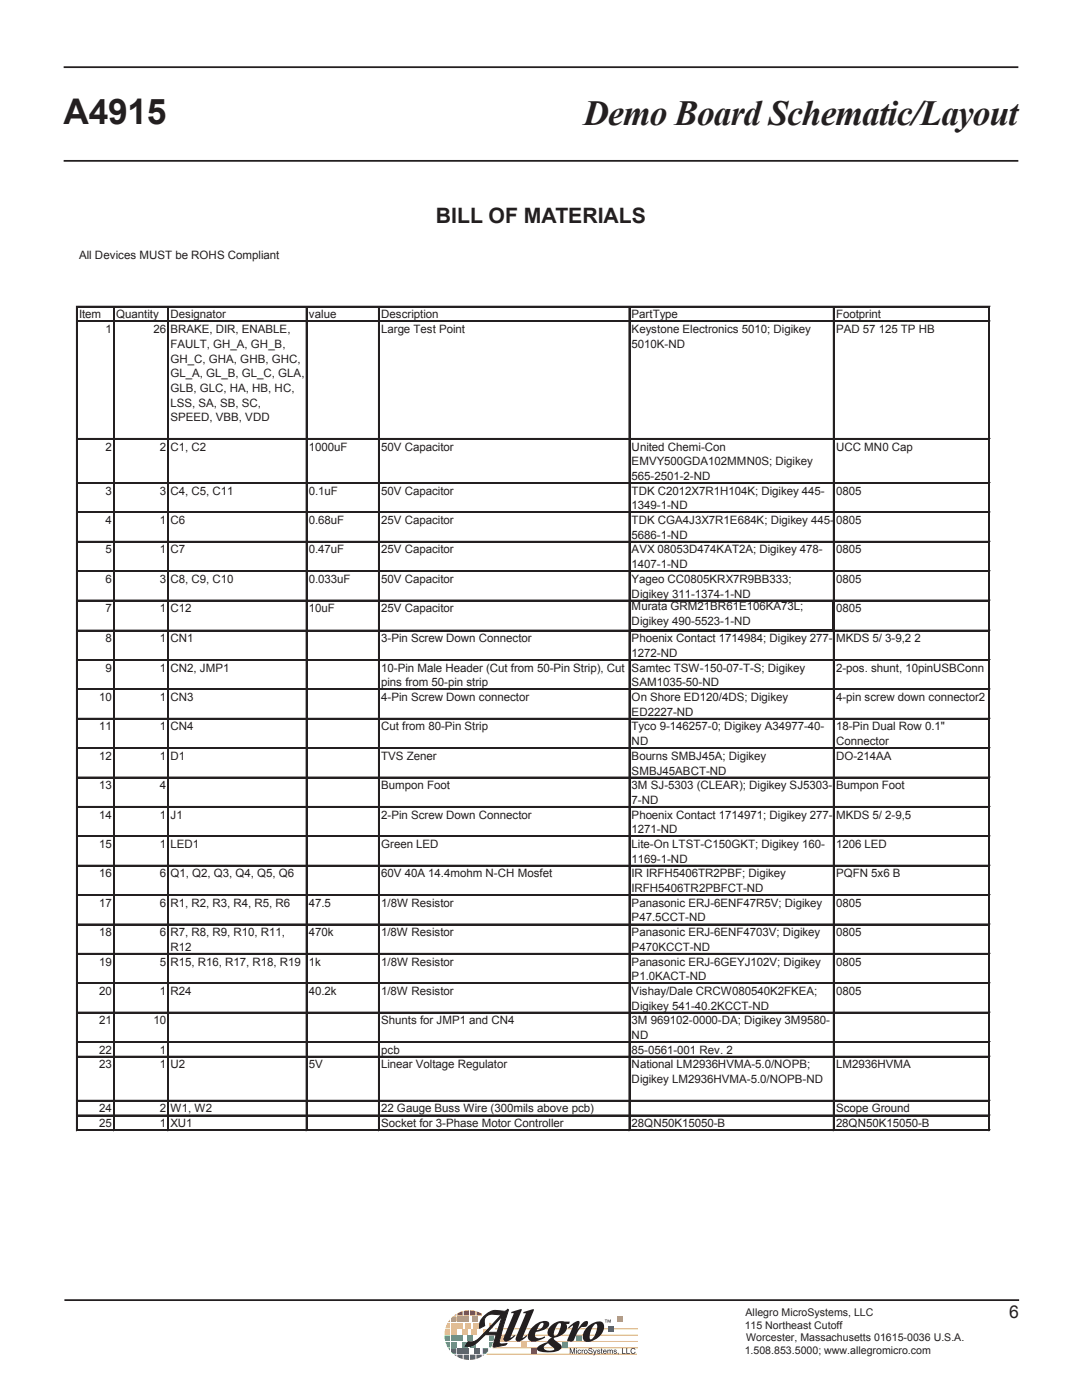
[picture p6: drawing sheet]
<svg xmlns="http://www.w3.org/2000/svg" width="216mm" height="279mm" viewBox="0 0 216 279" stroke-linecap="round" stroke-linejoin="round" font-family="sans-serif">
<defs><g id="words">
<g font-size="7.1" fill="#231f20">
<text x="12.7" y="24.8">A4915</text>
<text x="116.5" y="24.9">Demo Board Schematic/Layout</text>
</g>
<text font-size="4.2" fill="#231f20" x="87" y="44.6">BILL OF MATERIALS</text>
<text font-size="3.5" fill="#231f20" x="201.4" y="263.1">6</text>
<g font-size="2.3" fill="#231f20">
<text x="15.8" y="51.8">All Devices MUST be ROHS Compliant</text>
<text x="15.8" y="63.6">Item</text>
<text x="23.2" y="63.6">Quantity</text>
<text x="34" y="63.5">Designator</text>
<text x="61.6" y="63.5">value</text>
<text x="76.1" y="63.5">Description</text>
<text x="126" y="63.5">PartType</text>
<text x="166.8" y="63.5">Footprint</text>
<text x="21.1" y="66.5">1</text>
<text x="30.6" y="66.5">26</text>
<text x="34" y="66.5">BRAKE, DIR, ENABLE,</text>
<text x="34" y="69.4">FAULT, GH_A, GH_B,</text>
<text x="76.1" y="66.5">Large Test Point</text>
<text x="126" y="69.4">5010K-ND</text>
<text x="126" y="66.5">Keystone Electronics 5010; Digikey</text>
<text x="166.8" y="66.5">PAD 57 125 TP HB</text>
<text x="34" y="72.3">GH_C, GHA, GHB, GHC,</text>
<text x="34" y="75.3">GL_A, GL_B, GL_C, GLA,</text>
<text x="34" y="78.2">GLB, GLC, HA, HB, HC,</text>
<text x="34" y="81.1">LSS, SA, SB, SC,</text>
<text x="21.1" y="89.9">2</text>
<text x="31.9" y="89.9">2</text>
<text x="34" y="84.1">SPEED, VBB, VDD</text>
<text x="34" y="89.9">C1, C2</text>
<text x="61.6" y="89.9">1000uF</text>
<text x="76.1" y="89.9">50V Capacitor</text>
<text x="126" y="89.9">United Chemi-Con</text>
<text x="166.8" y="89.9">UCC MN0 Cap</text>
<text x="126" y="92.9">EMVY500GDA102MMN0S; Digikey</text>
<text x="126" y="95.8">565-2501-2-ND</text>
<text x="21.1" y="98.7">3</text>
<text x="31.9" y="98.7">3</text>
<text x="34" y="98.7">C4, C5, C11</text>
<text x="61.6" y="98.7">0.1uF</text>
<text x="76.1" y="98.7">50V Capacitor</text>
<text x="126" y="101.7">1349-1-ND</text>
<text x="126" y="98.7">TDK C2012X7R1H104K; Digikey 445-</text>
<text x="166.8" y="98.7">0805</text>
<text x="21.1" y="104.6">4</text>
<text x="31.9" y="104.6">1</text>
<text x="34" y="104.6">C6</text>
<text x="61.6" y="104.6">0.68uF</text>
<text x="76.1" y="104.6">25V Capacitor</text>
<text x="126" y="107.5">5686-1-ND</text>
<text x="126" y="104.6">TDK CGA4J3X7R1E684K; Digikey 445-</text>
<text x="166.8" y="104.6">0805</text>
<text x="21.1" y="110.5">5</text>
<text x="31.9" y="110.5">1</text>
<text x="34" y="110.5">C7</text>
<text x="61.6" y="110.5">0.47uF</text>
<text x="76.1" y="110.5">25V Capacitor</text>
<text x="126" y="110.5">AVX 08053D474KAT2A; Digikey 478-</text>
<text x="126" y="113.4">1407-1-ND</text>
<text x="166.8" y="110.5">0805</text>
<text x="21.1" y="116.3">6</text>
<text x="31.9" y="116.3">3</text>
<text x="34" y="116.3">C8, C9, C10</text>
<text x="61.6" y="116.3">0.033uF</text>
<text x="76.1" y="116.3">50V Capacitor</text>
<text x="126" y="116.3">Yageo CC0805KRX7R9BB333;</text>
<text x="126" y="119.3">Digikey 311-1374-1-ND</text>
<text x="166.8" y="116.3">0805</text>
<text x="21.1" y="122.2">7</text>
<text x="31.9" y="122.2">1</text>
<text x="34" y="122.2">C12</text>
<text x="61.6" y="122.2">10uF</text>
<text x="76.1" y="122.2">25V Capacitor</text>
<text x="126" y="121.8">Murata GRM21BR61E106KA73L;</text>
<text x="126" y="124.7">Digikey 490-5523-1-ND</text>
<text x="166.8" y="122.2">0805</text>
<text x="21.1" y="128.2">8</text>
<text x="31.9" y="128.2">1</text>
<text x="34" y="128.2">CN1</text>
<text x="76.1" y="128.2">3-Pin Screw Down Connector</text>
<text x="126" y="128.2">Phoenix Contact 1714984; Digikey 277-</text>
<text x="126" y="131.1">1272-ND</text>
<text x="166.8" y="128.2">MKDS 5/ 3-9,2 2</text>
<text x="21.1" y="134.1">9</text>
<text x="31.9" y="134.1">1</text>
<text x="34" y="134.1">CN2, JMP1</text>
<text x="76.1" y="137">pins from 50-pin strip</text>
<text x="76.1" y="134.1">10-Pin Male Header (Cut from 50-Pin Strip), Cut</text>
<text x="126" y="137">SAM1035-50-ND</text>
<text x="126" y="134.1">Samtec TSW-150-07-T-S; Digikey</text>
<text x="166.8" y="134.1">2-pos. shunt, 10pinUSBConn</text>
<text x="19.8" y="139.9">10</text>
<text x="31.9" y="139.9">1</text>
<text x="34" y="139.9">CN3</text>
<text x="76.1" y="139.9">4-Pin Screw Down connector</text>
<text x="126" y="142.9">ED2227-ND</text>
<text x="126" y="139.9">On Shore ED120/4DS; Digikey</text>
<text x="166.8" y="139.9">4-pin screw down connector2</text>
<text x="19.8" y="145.8">11</text>
<text x="31.9" y="145.8">1</text>
<text x="34" y="145.8">CN4</text>
<text x="76.1" y="145.8">Cut from 80-Pin Strip</text>
<text x="126" y="145.8">Tyco 9-146257-0; Digikey A34977-40-</text>
<text x="126" y="148.7">ND</text>
<text x="166.8" y="145.8">18-Pin Dual Row 0.1&quot;</text>
<text x="166.8" y="148.7">Connector</text>
<text x="19.8" y="151.6">12</text>
<text x="31.9" y="151.6">1</text>
<text x="34" y="151.6">D1</text>
<text x="76.1" y="151.6">TVS Zener</text>
<text x="126" y="151.6">Bourns SMBJ45A; Digikey</text>
<text x="126" y="154.6">SMBJ45ABCT-ND</text>
<text x="166.8" y="151.6">DO-214AA</text>
<text x="19.8" y="157.5">13</text>
<text x="31.9" y="157.5">4</text>
<text x="76.1" y="157.5">Bumpon Foot</text>
<text x="126" y="157.5">3M SJ-5303 (CLEAR); Digikey SJ5303-</text>
<text x="126" y="160.4">7-ND</text>
<text x="166.8" y="157.5">Bumpon Foot</text>
<text x="19.8" y="163.4">14</text>
<text x="31.9" y="163.4">1</text>
<text x="34" y="163.4">J1</text>
<text x="76.1" y="163.4">2-Pin Screw Down Connector</text>
<text x="126" y="163.4">Phoenix Contact 1714971; Digikey 277-</text>
<text x="126" y="166.3">1271-ND</text>
<text x="166.8" y="163.4">MKDS 5/ 2-9,5</text>
<text x="19.8" y="169.2">15</text>
<text x="31.9" y="169.2">1</text>
<text x="34" y="169.2">LED1</text>
<text x="76.1" y="169.2">Green LED</text>
<text x="126" y="169.2">Lite-On LTST-C150GKT; Digikey 160-</text>
<text x="126" y="172.2">1169-1-ND</text>
<text x="166.8" y="169.2">1206 LED</text>
<text x="19.8" y="175.1">16</text>
<text x="31.9" y="175.1">6</text>
<text x="34" y="175.1">Q1, Q2, Q3, Q4, Q5, Q6</text>
<text x="76.1" y="175.1">60V 40A 14.4mohm N-CH Mosfet</text>
<text x="126" y="175.1">IR IRFH5406TR2PBF; Digikey</text>
<text x="126" y="178">IRFH5406TR2PBFCT-ND</text>
<text x="166.8" y="175.1">PQFN 5x6 B</text>
<text x="19.8" y="181">17</text>
<text x="31.9" y="181">6</text>
<text x="34" y="181">R1, R2, R3, R4, R5, R6</text>
<text x="61.6" y="181">47.5</text>
<text x="76.1" y="181">1/8W Resistor</text>
<text x="126" y="183.9">P47.5CCT-ND</text>
<text x="126" y="181">Panasonic ERJ-6ENF47R5V; Digikey</text>
<text x="166.8" y="181">0805</text>
<text x="19.8" y="186.8">18</text>
<text x="31.9" y="186.8">6</text>
<text x="34" y="186.8">R7, R8, R9, R10, R11,</text>
<text x="34" y="189.8">R12</text>
<text x="61.6" y="186.8">470k</text>
<text x="76.1" y="186.8">1/8W Resistor</text>
<text x="126" y="186.8">Panasonic ERJ-6ENF4703V; Digikey</text>
<text x="126" y="189.8">P470KCCT-ND</text>
<text x="166.8" y="186.8">0805</text>
<text x="19.8" y="192.7">19</text>
<text x="31.9" y="192.7">5</text>
<text x="34" y="192.7">R15, R16, R17, R18, R19</text>
<text x="61.6" y="192.7">1k</text>
<text x="76.1" y="192.7">1/8W Resistor</text>
<text x="126" y="192.7">Panasonic ERJ-6GEYJ102V; Digikey</text>
<text x="126" y="195.6">P1.0KACT-ND</text>
<text x="166.8" y="192.7">0805</text>
<text x="19.8" y="198.6">20</text>
<text x="31.9" y="198.6">1</text>
<text x="34" y="198.6">R24</text>
<text x="61.6" y="198.6">40.2k</text>
<text x="76.1" y="198.6">1/8W Resistor</text>
<text x="126" y="198.6">Vishay/Dale CRCW080540K2FKEA;</text>
<text x="126" y="201.5">Digikey 541-40.2KCCT-ND</text>
<text x="166.8" y="198.6">0805</text>
<text x="19.8" y="204.4">21</text>
<text x="30.6" y="204.4">10</text>
<text x="76.1" y="204.4">Shunts for JMP1 and CN4</text>
<text x="126" y="204.4">3M 969102-0000-DA; Digikey 3M9580-</text>
<text x="126" y="207.4">ND</text>
<text x="19.8" y="210.3">22</text>
<text x="19.8" y="213.2">23</text>
<text x="31.9" y="210.3">1</text>
<text x="31.9" y="213.2">1</text>
<text x="34" y="213.2">U2</text>
<text x="61.6" y="213.2">5V</text>
<text x="76.1" y="213.2">Linear Voltage Regulator</text>
<text x="76.1" y="210.3">pcb</text>
<text x="126" y="210.3">85-0561-001 Rev. 2</text>
<text x="126" y="213.2">National LM2936HVMA-5.0/NOPB;</text>
<text x="166.8" y="213.2">LM2936HVMA</text>
<text x="126" y="216.2">Digikey LM2936HVMA-5.0/NOPB-ND</text>
<text x="19.8" y="222">24</text>
<text x="19.8" y="224.9">25</text>
<text x="31.9" y="222">2</text>
<text x="31.9" y="224.9">1</text>
<text x="34" y="222">W1, W2</text>
<text x="34" y="224.9">XU1</text>
<text x="76.1" y="222">22 Gauge Buss Wire (300mils above pcb)</text>
<text x="76.1" y="224.9">Socket for 3-Phase Motor Controller</text>
<text x="126" y="224.9">28QN50K15050-B</text>
<text x="166.8" y="224.9">28QN50K15050-B</text>
<text x="166.8" y="222">Scope Ground</text>
</g>
<g font-size="2.1" fill="#231f20">
<text x="148.8" y="262.6">Allegro MicroSystems, LLC</text>
<text x="148.6" y="265.2">115 Northeast Cutoff</text>
<text x="148.9" y="267.7">Worcester, Massachusetts 01615-0036 U.S.A.</text>
<text x="148.6" y="270.3">1.508.853.5000; www.allegromicro.com</text>
</g>
</g></defs>
<path d="M12.7 13.4h190.5M12.7 32.1h190.5M12.9 259.5h190.5" fill="none" stroke="#231f20" stroke-width=".35"/>
<path d="M97.1 270.3h30M98.3 269h29M98.8 267.7h28.5" fill="none" stroke="#f89d33" stroke-width=".2"/>
<path d="M96.3 270.4h.4l-.4 .2z" fill="#583a97"/>
<path d="M89.8 263.3v.5h-.4z" fill="#f1592f"/>
<path d="M89.3 264h.5v1.1h-.9z" fill="#f89d33"/>
<path d="M88.8 265.3h1v1.1h-1.1z" fill="#fff101"/>
<path d="M88.7 266.6h1.1v1h-1z" fill="#36b557"/>
<path d="M88.9 267.8h.9v1.1a.75 .75 0 0 1-.8-.8z" fill="#00a6bf"/>
<path d="M89.4 269.1h.4v.4z" fill="#0078c0"/>
<path d="M90.6 262.5l.5-.3v.3z" fill="#ed1255"/>
<path d="M90 263.1l.4-.4h.7v1.1h-1.1z" fill="#f1592f"/>
<path d="M90 264h1.1v1.1h-1.1z" fill="#f89d33"/>
<path d="M90 265.3h1.1v1.1h-1.1z" fill="#fff101"/>
<path d="M90 266.6h1.1v1h-1.1z" fill="#36b557"/>
<path d="M90 267.8h1.1v1.1h-1.1z" fill="#00a6bf"/>
<path d="M90 269.1h1.1v1.1h-.8l-.3-.4z" fill="#0078c0"/>
<path d="M90.6 270.4h.5v.3z" fill="#583a97"/>
<path d="M91.3 262.1l1-.4v.8h-1z" fill="#ed1255"/>
<path d="M91.3 262.7h1v1.1h-1z" fill="#f1592f"/>
<path d="M91.3 264h1v1.1h-1z" fill="#f89d33"/>
<path d="M92.2 265.3h1v1.1h-1z" fill="#fff101"/>
<path d="M91.3 266.6h1v1h-1z" fill="#36b557"/>
<path d="M92.2 267.8h1v1.1h-1z" fill="#00a6bf"/>
<path d="M91.3 269.1h1v1.1h-1z" fill="#0078c0"/>
<path d="M91.3 270.4h1v.8l-1-.4z" fill="#583a97"/>
<path d="M92.5 261.6l1.1-.1v1h-1.1z" fill="#ed1255"/>
<path d="M92.5 262.7h1.1v1.1h-1.1z" fill="#f1592f"/>
<path d="M92.9 264h1v1.1h-1z" fill="#f89d33"/>
<path d="M94.1 265.3h1v1.1h-1z" fill="#fff101"/>
<path d="M93.2 266.6h1.1v1h-1.1z" fill="#36b557"/>
<path d="M93.8 267.8h1.1v1.1h-1.1z" fill="#00a6bf"/>
<path d="M92.5 269.1h1.1v1.1h-1.1z" fill="#0078c0"/>
<path d="M92.5 270.4h1.1v1l-1.1-.1z" fill="#583a97"/>
<path d="M93.8 261.5l1.1 .2v.8h-1.1z" fill="#ed1255"/>
<path d="M94.2 262.7h1.1v1.1h-1.1z" fill="#f1592f"/>
<path d="M96.4 265.3h1.1v1.1h-1.1z" fill="#fff101"/>
<path d="M94.6 269.1h1.1v1.1h-1.1z" fill="#0078c0"/>
<g fill="#583a97">
<path d="M93.8 270.4h1.1v.9l-1.1 .1z"/>
<path d="M95.1 270.4h1v.3l-1 .5z"/>
</g>
<path d="M94.5 264h1v1.1h-1z" fill="#f89d33"/>
<path d="M96.3 269.1h1.1a1.02 1.02 0 0 1-.5 1.1h-.6z" fill="#0078c0"/>
<path d="M97.6 264h.3l.5 1.1h-.8z" fill="#f89d33"/>
<path d="M97.6 266.6h1l-.1 1h-.9z" fill="#36b557"/>
<path d="M97.6 267.8h.8l-.1 .3a.76 .76 0 0 1-.7 .8z" fill="#00a6bf"/>
<path d="M95.1 261.7l1 .5v.3h-1z" fill="#ed1255"/>
<path d="M99.8 266.5h1v1.1h-1z" fill="#fff101"/>
<path d="M106 269.1h1.1v1h-1.1z" fill="#ed1255"/>
<path d="M112.2 267.8h1.1v1.1h-1.1z" fill="#36b557"/>
<path d="M114.9 266.5h1.1v1.1h-1.1z" fill="#00a6bf"/>
<path d="M123.2 262.8h1.1v1.1h-1.1z" fill="#f1592f"/>
<path d="M103.9 267.8h1.1v1.1h-1.1z" fill="#f89d33"/>
<path d="M98.8 265.2h28.5M99 266.5h28.3" fill="none" stroke="#f89d33" stroke-width=".2"/>
<path d="M121.3 264.7h1.1v1h-1.1z" fill="#583a97"/>
<g fill="#231f20">
<path d="M113.7 269.1h.2l.3 .9 .3-.9h.2v1.1h-.1v-1l-.3 1h-.1l-.4-1v1h-.1z"/>
<path d="M115.4 269.4h.4l.1 .2-.2-.1a.27 .27 0 0 0-.3 .3 .27 .27 0 0 0 .3 .2l.2-.1v.1a.34 .34 0 0 1-.6 0z"/>
<path d="M116.1 269.4l.1 .1 .3-.2-.3 .4v.5h-.1z"/>
<path d="M117.6 269.1h.5l.1 .3-.4-.2-.2 .2 .6 .3a.42 .42 0 0 1-.4 .5 .42 .42 0 0 1-.4-.4l.4 .3 .3-.2-.6-.3-.1-.2z"/>
<path d="M118.3 269.4h.2l.2 .6 .2-.6h.2l-.5 1.1h-.2l.2-.3z"/>
<path d="M119.2 269.5l.3-.2 .2 .2-.4 .1 .4 .2-.1 .4-.4-.2-.1-.1 .4 .2 .2-.2-.5-.2z"/>
<path d="M120 269.1l.2 .3-.1 .1 .1 .7-.2-.1v-.6h-.1z"/>
<path d="M121.2 269.4l.1 .1 .8-.1 .2 .8h-.2v-.6l-.1-.1-.2 .2v.5h-.1l-.1-.7-.3 .2v.5h-.1z"/>
<path d="M122.5 269.5l.3-.2 .2 .2-.4 .1 .4 .2-.1 .4-.5-.2v-.1l.4 .2 .1-.2-.4-.2z"/>
<path d="M102 261.8l1.8-.5 .3 .1-2.2 5.5 .8-.5 .1 .2a1.94 1.94 0 0 1-2.2 1l-.1-.6 2-4.8v-.1h-.5z"/>
<path d="M104.4 261.9l1.9-.6 .2 .1-2.2 5.6 .8-.6 .1 .2-1 .8a.92 .92 0 0 1-1.3 .1v-.6l2-4.6-.1-.3-.4 .1z"/>
<path d="M106.3 264.8a2.45 2.45 0 0 1 3.2-.9 1.36 1.36 0 0 1-1.3 1.6l-1.3 .3 .2-.3a1.31 1.31 0 0 0 1.3-1.5 1.17 1.17 0 0 0-1.2 1.1 1.76 1.76 0 0 0-.3 1.8 1.75 1.75 0 0 0 1.8-.2l.1 .2a3.8 3.8 0 0 1-3 .7 1.37 1.37 0 0 1-.1-2z"/>
<path d="M113.3 265l1.1-1a.88 .88 0 0 1 1.2-.2l-.4 1.6 1-1.4 .6-.3h.4a.82 .82 0 0 1-.1 .9 .82 .82 0 0 1-.9 .2 4.9 4.9 0 0 0-1.7 2.7l-.5 .2-.8-.2 1.1-2.9-.8 .5z"/>
<path d="M117.1 264.9l.8-.6 .9-.4 .1 .3a3.2 3.2 0 0 0-1.1 3.1h.1a3.1 3.1 0 0 0 1.1-3.1h-.1l-.1-.3a1.11 1.11 0 0 1 1.3-.1 1.11 1.11 0 0 1 .4 1.3 3.5 3.5 0 0 1-3.7 2.6 1.66 1.66 0 0 1 0-2.4z"/>
<path d="M110 264.5l.6-.4 .8-.4 .1 .4-.3 .3a3.1 3.1 0 0 0-.6 2.2h.1a1.5 1.5 0 0 0 1-1.4l.2-1-.1-.1h-.3l-.1-.4 2.3 .1-.1 .4h-.6a1.89 1.89 0 0 1-1.5 2.5l-.9 .3a.41 .41 0 0 0 .3 .6l.9 .7 .3 .4a1.83 1.83 0 0 1-2.2 1.2l-1.5-.1a1.2 1.2 0 0 1-1.3-.5 2.03 2.03 0 0 1 1.8-1.3l.4-.2 .1 .3-.3 .1a.67 .67 0 0 0-.6 .8 .67 .67 0 0 0 .8 .5h.7a.46 .46 0 0 0 .6-.3l-.7-.6a.77 .77 0 0 1-.3-1.3l.5-.4a1.15 1.15 0 0 1-.9-.8 1.15 1.15 0 0 1 .5-1.2z"/>
<path d="M115 269.1v.1h.1v-.1zM115 269.4v.8h.1v-.8z"/>
<path d="M116.7 269.8a.27 .27 0 0 1 .5 0 .27 .27 0 0 1-.5 0zM116.5 269.8a.4 .4 0 0 0 .8 0 .4 .4 0 0 0-.8 0z"/>
<path d="M120.5 269.5h.4v.2h-.4zM120.5 269.4a.42 .42 0 0 0-.2 .6 .42 .42 0 0 0 .6 .1l.1-.2-.3 .2-.2-.3h.5v-.2l-.1-.2z"/>
</g>
<path d="M96.6 262.7l1-.8a2.58 2.58 0 0 1 2.1-.3l.9 .1 .7-.4 .2 .1-1 3.1-.9 3.4 .3 .3h1.2l-.2 .2-2.4 .4-.1-.2 .6-2.2h-2.2a8.8 8.8 0 0 1-2.5 2.2l-.9 .1-.6-.1 .6-.8a2.32 2.32 0 0 0 2.3-.9l4.3-4.5a3.1 3.1 0 0 0-2.9 .3 2.05 2.05 0 0 0-.4 1.9l-1 .5 .1-1.4zM100.2 262.7l-1 3.2h-1.9z" fill="none" stroke="#231f20" stroke-width=".2"/>
<g fill="#231f20">
<path d="M123.3 270h.1l-.1 .4z"/>
<path d="M124.1 269h.2v1h.5v.2h-.7z"/>
<path d="M125 269h.1v1h.6v.2h-.7z"/>
<path d="M126 269.2l.5-.2 .3 .4h-.2a.37 .37 0 0 0-.5-.1 .37 .37 0 0 0 0 .6 .37 .37 0 0 0 .6-.1h.1a.55 .55 0 0 1-.8 .3 .55 .55 0 0 1 0-.9z"/>
<path d="M121.2 263.4h.2l.2 .4 .1-.4h.2v.6l-.1-.5-.2 .5-.3-.5-.1 .5zM120.7 263.4h.4h-.1v.6l-.1-.6z"/>
</g>
<path d="M96.6 262.7l-.8 1-.1 1.4 1-.5a1.63 1.63 0 0 1 1.5-2.3l1.8 .1-4.6 4.9a2.14 2.14 0 0 1-2 .5l-.6 .8a2.43 2.43 0 0 0 2.5-.8l1.5-1.4h2.2l-.6 2.2 .1 .2 2.4-.4 .2-.2h-1.2l-.3-.3 .9-3.4 1-3.1-.2-.1-.7 .4a3.9 3.9 0 0 0-3 .2zM100.2 262.7l-1 3.2h-1.9z" fill-rule="evenodd" fill="#231f20"/>
<path d="M125.5 61.3v64.3M166.3 61.3v58.5M15.5 119.8h150.6M15.5 125.8h110" fill="none" stroke="#231f20" stroke-width=".2"/>
<path d="M125.6 61.3v64.3M166.4 61.3v58.5M15.5 119.9h150.6M15.5 125.9h110" fill="none" stroke="#231f20" stroke-width=".23"/>
<g fill="#231f20">
<path d="M125.5 125.6h41.1v.5h-41.1z"/>
<path d="M166.1 119.8h.5v6.3h-.5z"/>
</g>
<g fill="none" stroke="#231f20" stroke-width=".2">
<path d="M15.3 61.1v164.6M15.5 61.1h182M15.5 64h182M22.6 61.3v164.4M33.5 61.3v164.4M61.1 61.3v164.4M75.5 61.3v164.4M197.3 61.3v164.4M15.5 87.5h182M15.5 96.3h182M15.5 102.2h182M15.5 108h182"/>
<path d="M15.5 113.9h182M166.6 119.8h30.9M15.5 131.6h182M15.5 137.5h182M125.5 126.1v99.6M166.3 126.1v99.6M166.6 125.8h30.9M15.5 143.3h182M15.5 149.2h182M15.5 155.1h182M15.5 160.9h182M15.5 166.8h182"/>
<path d="M15.5 172.7h182M15.5 178.5h182M15.5 184.4h182M15.5 190.3h182M15.5 196.1h182M15.5 202h182M15.5 207.9h182M15.5 210.8h182M15.5 219.6h182M15.5 222.5h182M15.5 225.4h182"/>
</g>
<g fill="none" stroke="#231f20" stroke-width=".23">
<path d="M15.4 61.1v164.6M15.5 61.2h182M15.5 64.2h182M22.8 61.3v164.4M33.6 61.3v164.4M61.2 61.3v164.4M75.6 61.3v164.4M197.4 61.3v164.4M15.5 87.6h182M15.5 96.4h182M15.5 102.3h182M15.5 108.1h182"/>
<path d="M15.5 114h182M166.6 119.9h30.9M15.5 131.7h182M15.5 137.6h182M125.6 126.1v99.6M166.4 126.1v99.6M166.6 125.9h30.9M15.5 143.5h182M15.5 149.3h182M15.5 155.2h182M15.5 161.1h182M15.5 166.9h182"/>
<path d="M15.5 172.8h182M15.5 178.6h182M15.5 184.5h182M15.5 190.4h182M15.5 196.2h182M15.5 202.1h182M15.5 208h182M15.5 210.9h182M15.5 219.7h182M15.5 222.6h182M15.5 225.6h182"/>
</g>
<use href="#words"/>
</svg>
